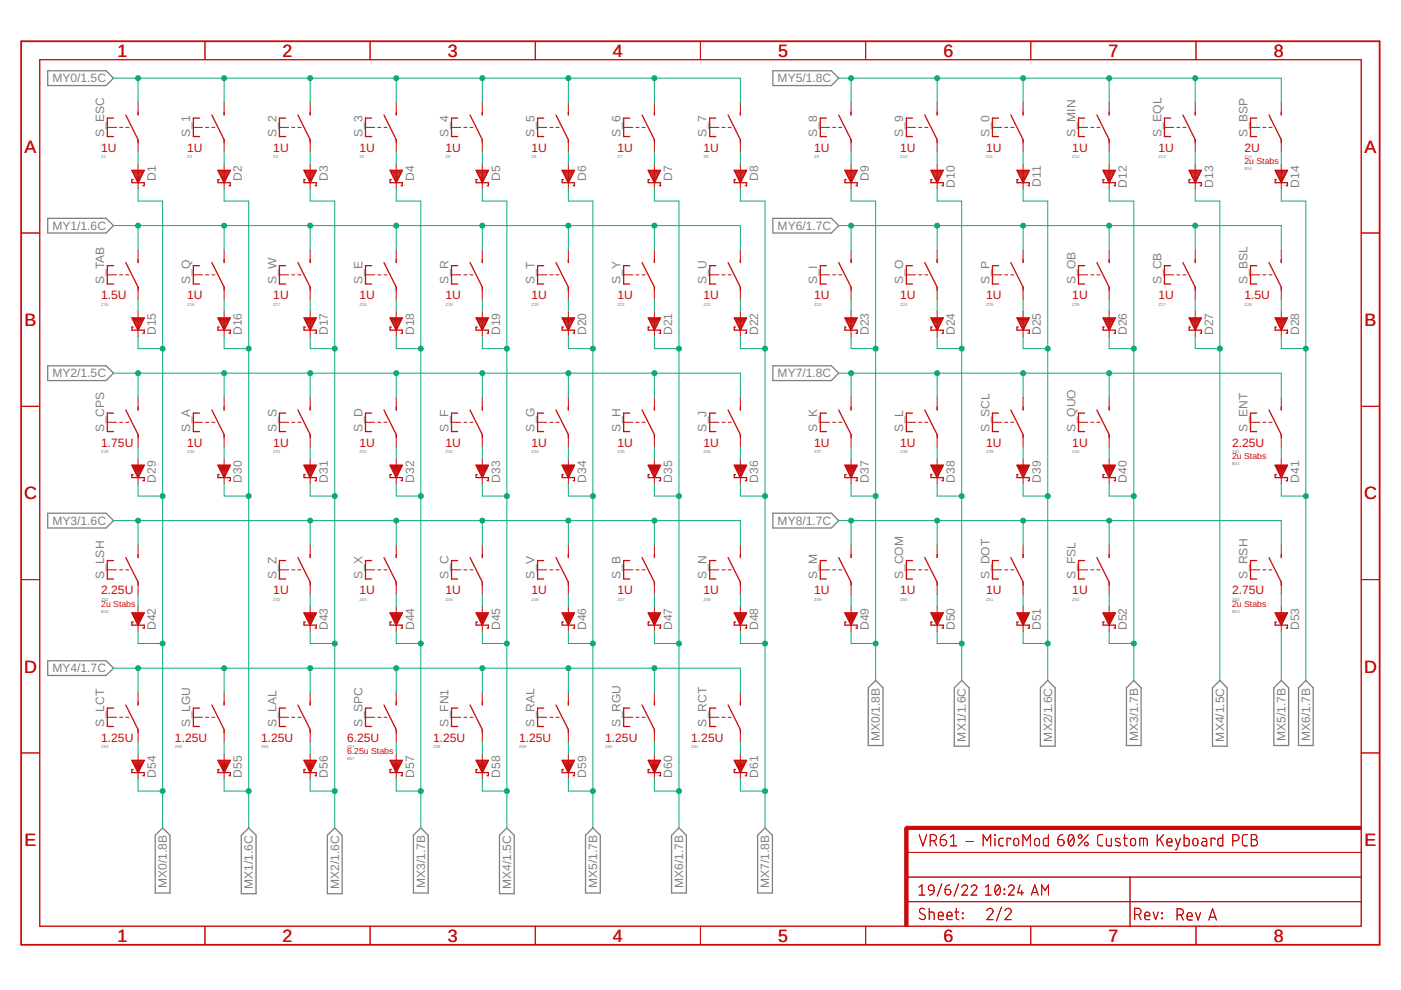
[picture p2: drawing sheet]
<svg xmlns="http://www.w3.org/2000/svg" width="297mm" height="210mm" viewBox="0 0 297 210" stroke-linecap="round" stroke-linejoin="round" font-family="sans-serif">
<defs><g id="words">
<g font-size="3.8" fill="#c90d0c">
<text x="24.9" y="12">1</text>
<text x="59.9" y="12">2</text>
<text x="94.9" y="12">3</text>
<text x="130" y="12">4</text>
<text x="165" y="12">5</text>
<text x="200" y="12">6</text>
<text x="235" y="12">7</text>
<text x="270" y="12">8</text>
<text x="5.2" y="32.4">A</text>
<text x="289.3" y="32.4">A</text>
<text x="5.2" y="69.1">B</text>
<text x="289.3" y="69.1">B</text>
<text x="5.1" y="105.9">C</text>
<text x="289.2" y="105.9">C</text>
<text x="5.1" y="142.6">D</text>
<text x="289.2" y="142.6">D</text>
<text x="5.2" y="179.3">E</text>
<text x="289.3" y="179.3">E</text>
<text x="24.9" y="199.7">1</text>
<text x="59.9" y="199.7">2</text>
<text x="94.9" y="199.7">3</text>
<text x="130" y="199.7">4</text>
<text x="165" y="199.7">5</text>
<text x="200" y="199.7">6</text>
<text x="235" y="199.7">7</text>
<text x="270" y="199.7">8</text>
</g>
<g font-size="2.6" fill="#808080">
<text x="11.1" y="17.5">MY0/1.5C</text>
<text x="164.9" y="17.5">MY5/1.8C</text>
<text x="22.1" y="29" transform="rotate(-90 22.1 29)">S_ESC</text>
<text x="40.4" y="29" transform="rotate(-90 40.4 29)">S_1</text>
<text x="58.6" y="29" transform="rotate(-90 58.6 29)">S_2</text>
<text x="76.8" y="29" transform="rotate(-90 76.8 29)">S_3</text>
<text x="95.1" y="29" transform="rotate(-90 95.1 29)">S_4</text>
<text x="113.3" y="29" transform="rotate(-90 113.3 29)">S_5</text>
<text x="131.6" y="29" transform="rotate(-90 131.6 29)">S_6</text>
<text x="149.8" y="29" transform="rotate(-90 149.8 29)">S_7</text>
<text x="173.3" y="29" transform="rotate(-90 173.3 29)">S_8</text>
<text x="191.5" y="29" transform="rotate(-90 191.5 29)">S_9</text>
<text x="209.8" y="29" transform="rotate(-90 209.8 29)">S_0</text>
<text x="228" y="29" transform="rotate(-90 228 29)">S_MIN</text>
<text x="246.2" y="29" transform="rotate(-90 246.2 29)">S_EQL</text>
<text x="264.5" y="29" transform="rotate(-90 264.5 29)">S_BSP</text>
<text x="33" y="38.4" transform="rotate(-90 33 38.4)">D1</text>
<text x="51.3" y="38.4" transform="rotate(-90 51.3 38.4)">D2</text>
<text x="69.5" y="38.4" transform="rotate(-90 69.5 38.4)">D3</text>
<text x="87.8" y="38.4" transform="rotate(-90 87.8 38.4)">D4</text>
<text x="106" y="38.4" transform="rotate(-90 106 38.4)">D5</text>
<text x="124.3" y="38.4" transform="rotate(-90 124.3 38.4)">D6</text>
<text x="142.5" y="38.4" transform="rotate(-90 142.5 38.4)">D7</text>
<text x="160.8" y="38.4" transform="rotate(-90 160.8 38.4)">D8</text>
<text x="184.2" y="38.4" transform="rotate(-90 184.2 38.4)">D9</text>
<text x="202.5" y="39.8" transform="rotate(-90 202.5 39.8)">D10</text>
<text x="220.7" y="39.6" transform="rotate(-90 220.7 39.6)">D11</text>
<text x="238.9" y="39.8" transform="rotate(-90 238.9 39.8)">D12</text>
<text x="257.2" y="39.8" transform="rotate(-90 257.2 39.8)">D13</text>
<text x="275.4" y="39.8" transform="rotate(-90 275.4 39.8)">D14</text>
<text x="11.1" y="48.8">MY1/1.6C</text>
<text x="164.9" y="48.8">MY6/1.7C</text>
<text x="22.1" y="60.2" transform="rotate(-90 22.1 60.2)">S_TAB</text>
<text x="40.4" y="60.2" transform="rotate(-90 40.4 60.2)">S_Q</text>
<text x="58.6" y="60.2" transform="rotate(-90 58.6 60.2)">S_W</text>
<text x="76.8" y="60.2" transform="rotate(-90 76.8 60.2)">S_E</text>
<text x="95.1" y="60.2" transform="rotate(-90 95.1 60.2)">S_R</text>
<text x="113.3" y="60.2" transform="rotate(-90 113.3 60.2)">S_T</text>
<text x="131.6" y="60.2" transform="rotate(-90 131.6 60.2)">S_Y</text>
<text x="149.8" y="60.2" transform="rotate(-90 149.8 60.2)">S_U</text>
<text x="173.3" y="60.2" transform="rotate(-90 173.3 60.2)">S_I</text>
<text x="191.5" y="60.2" transform="rotate(-90 191.5 60.2)">S_O</text>
<text x="209.8" y="60.2" transform="rotate(-90 209.8 60.2)">S_P</text>
<text x="228" y="60.2" transform="rotate(-90 228 60.2)">S_OB</text>
<text x="246.2" y="60.2" transform="rotate(-90 246.2 60.2)">S_CB</text>
<text x="264.5" y="60.2" transform="rotate(-90 264.5 60.2)">S_BSL</text>
<text x="33" y="71" transform="rotate(-90 33 71)">D15</text>
<text x="51.3" y="71" transform="rotate(-90 51.3 71)">D16</text>
<text x="69.5" y="71" transform="rotate(-90 69.5 71)">D17</text>
<text x="87.8" y="71" transform="rotate(-90 87.8 71)">D18</text>
<text x="106" y="71" transform="rotate(-90 106 71)">D19</text>
<text x="124.3" y="71" transform="rotate(-90 124.3 71)">D20</text>
<text x="142.5" y="71" transform="rotate(-90 142.5 71)">D21</text>
<text x="160.8" y="71" transform="rotate(-90 160.8 71)">D22</text>
<text x="184.2" y="71" transform="rotate(-90 184.2 71)">D23</text>
<text x="202.5" y="71" transform="rotate(-90 202.5 71)">D24</text>
<text x="220.7" y="71" transform="rotate(-90 220.7 71)">D25</text>
<text x="238.9" y="71" transform="rotate(-90 238.9 71)">D26</text>
<text x="257.2" y="71" transform="rotate(-90 257.2 71)">D27</text>
<text x="275.4" y="71" transform="rotate(-90 275.4 71)">D28</text>
<text x="11.1" y="80">MY2/1.5C</text>
<text x="164.9" y="80">MY7/1.8C</text>
<text x="22.1" y="91.5" transform="rotate(-90 22.1 91.5)">S_CPS</text>
<text x="40.4" y="91.5" transform="rotate(-90 40.4 91.5)">S_A</text>
<text x="58.6" y="91.5" transform="rotate(-90 58.6 91.5)">S_S</text>
<text x="76.8" y="91.5" transform="rotate(-90 76.8 91.5)">S_D</text>
<text x="95.1" y="91.5" transform="rotate(-90 95.1 91.5)">S_F</text>
<text x="113.3" y="91.5" transform="rotate(-90 113.3 91.5)">S_G</text>
<text x="131.6" y="91.5" transform="rotate(-90 131.6 91.5)">S_H</text>
<text x="149.8" y="91.5" transform="rotate(-90 149.8 91.5)">S_J</text>
<text x="173.3" y="91.5" transform="rotate(-90 173.3 91.5)">S_K</text>
<text x="191.5" y="91.5" transform="rotate(-90 191.5 91.5)">S_L</text>
<text x="209.8" y="91.5" transform="rotate(-90 209.8 91.5)">S_SCL</text>
<text x="228" y="91.5" transform="rotate(-90 228 91.5)">S_QUO</text>
<text x="264.5" y="91.5" transform="rotate(-90 264.5 91.5)">S_ENT</text>
<text x="33" y="102.3" transform="rotate(-90 33 102.3)">D29</text>
<text x="51.3" y="102.3" transform="rotate(-90 51.3 102.3)">D30</text>
<text x="69.5" y="102.3" transform="rotate(-90 69.5 102.3)">D31</text>
<text x="87.8" y="102.3" transform="rotate(-90 87.8 102.3)">D32</text>
<text x="106" y="102.3" transform="rotate(-90 106 102.3)">D33</text>
<text x="124.3" y="102.3" transform="rotate(-90 124.3 102.3)">D34</text>
<text x="142.5" y="102.3" transform="rotate(-90 142.5 102.3)">D35</text>
<text x="160.8" y="102.3" transform="rotate(-90 160.8 102.3)">D36</text>
<text x="184.2" y="102.3" transform="rotate(-90 184.2 102.3)">D37</text>
<text x="202.5" y="102.3" transform="rotate(-90 202.5 102.3)">D38</text>
<text x="220.7" y="102.3" transform="rotate(-90 220.7 102.3)">D39</text>
<text x="238.9" y="102.3" transform="rotate(-90 238.9 102.3)">D40</text>
<text x="275.4" y="102.3" transform="rotate(-90 275.4 102.3)">D41</text>
<text x="11.1" y="111.3">MY3/1.6C</text>
<text x="164.9" y="111.3">MY8/1.7C</text>
<text x="22.1" y="122.8" transform="rotate(-90 22.1 122.8)">S_LSH</text>
<text x="58.6" y="122.8" transform="rotate(-90 58.6 122.8)">S_Z</text>
<text x="76.8" y="122.8" transform="rotate(-90 76.8 122.8)">S_X</text>
<text x="95.1" y="122.8" transform="rotate(-90 95.1 122.8)">S_C</text>
<text x="113.3" y="122.8" transform="rotate(-90 113.3 122.8)">S_V</text>
<text x="131.6" y="122.8" transform="rotate(-90 131.6 122.8)">S_B</text>
<text x="149.8" y="122.8" transform="rotate(-90 149.8 122.8)">S_N</text>
<text x="173.3" y="122.8" transform="rotate(-90 173.3 122.8)">S_M</text>
<text x="191.5" y="122.8" transform="rotate(-90 191.5 122.8)">S_COM</text>
<text x="209.8" y="122.8" transform="rotate(-90 209.8 122.8)">S_DOT</text>
<text x="228" y="122.8" transform="rotate(-90 228 122.8)">S_FSL</text>
<text x="264.5" y="122.8" transform="rotate(-90 264.5 122.8)">S_RSH</text>
<text x="33" y="133.6" transform="rotate(-90 33 133.6)">D42</text>
<text x="69.5" y="133.6" transform="rotate(-90 69.5 133.6)">D43</text>
<text x="87.8" y="133.6" transform="rotate(-90 87.8 133.6)">D44</text>
<text x="106" y="133.6" transform="rotate(-90 106 133.6)">D45</text>
<text x="124.3" y="133.6" transform="rotate(-90 124.3 133.6)">D46</text>
<text x="142.5" y="133.6" transform="rotate(-90 142.5 133.6)">D47</text>
<text x="160.8" y="133.6" transform="rotate(-90 160.8 133.6)">D48</text>
<text x="184.2" y="133.6" transform="rotate(-90 184.2 133.6)">D49</text>
<text x="202.5" y="133.6" transform="rotate(-90 202.5 133.6)">D50</text>
<text x="220.7" y="133.6" transform="rotate(-90 220.7 133.6)">D51</text>
<text x="238.9" y="133.6" transform="rotate(-90 238.9 133.6)">D52</text>
<text x="275.4" y="133.6" transform="rotate(-90 275.4 133.6)">D53</text>
<text x="11.1" y="142.6">MY4/1.7C</text>
<text x="22.1" y="154" transform="rotate(-90 22.1 154)">S_LCT</text>
<text x="40.4" y="154" transform="rotate(-90 40.4 154)">S_LGU</text>
<text x="58.6" y="154" transform="rotate(-90 58.6 154)">S_LAL</text>
<text x="76.8" y="154" transform="rotate(-90 76.8 154)">S_SPC</text>
<text x="95.1" y="154" transform="rotate(-90 95.1 154)">S_FN1</text>
<text x="113.3" y="154" transform="rotate(-90 113.3 154)">S_RAL</text>
<text x="131.6" y="154" transform="rotate(-90 131.6 154)">S_RGU</text>
<text x="149.8" y="154" transform="rotate(-90 149.8 154)">S_RCT</text>
<text x="186.6" y="157.1" transform="rotate(-90 186.6 157.1)">MX0/1.8B</text>
<text x="204.8" y="157.2" transform="rotate(-90 204.8 157.2)">MX1/1.6C</text>
<text x="223" y="157.2" transform="rotate(-90 223 157.2)">MX2/1.6C</text>
<text x="241.3" y="157.1" transform="rotate(-90 241.3 157.1)">MX3/1.7B</text>
<text x="259.5" y="157.2" transform="rotate(-90 259.5 157.2)">MX4/1.5C</text>
<text x="272.6" y="157.1" transform="rotate(-90 272.6 157.1)">MX5/1.7B</text>
<text x="277.8" y="157.1" transform="rotate(-90 277.8 157.1)">MX6/1.7B</text>
<text x="33" y="164.9" transform="rotate(-90 33 164.9)">D54</text>
<text x="51.3" y="164.9" transform="rotate(-90 51.3 164.9)">D55</text>
<text x="69.5" y="164.9" transform="rotate(-90 69.5 164.9)">D56</text>
<text x="87.8" y="164.9" transform="rotate(-90 87.8 164.9)">D57</text>
<text x="106" y="164.9" transform="rotate(-90 106 164.9)">D58</text>
<text x="124.3" y="164.9" transform="rotate(-90 124.3 164.9)">D59</text>
<text x="142.5" y="164.9" transform="rotate(-90 142.5 164.9)">D60</text>
<text x="160.8" y="164.9" transform="rotate(-90 160.8 164.9)">D61</text>
<text x="35.4" y="188.3" transform="rotate(-90 35.4 188.3)">MX0/1.8B</text>
<text x="53.6" y="188.5" transform="rotate(-90 53.6 188.5)">MX1/1.6C</text>
<text x="71.9" y="188.5" transform="rotate(-90 71.9 188.5)">MX2/1.6C</text>
<text x="90.1" y="188.3" transform="rotate(-90 90.1 188.3)">MX3/1.7B</text>
<text x="108.4" y="188.5" transform="rotate(-90 108.4 188.5)">MX4/1.5C</text>
<text x="126.6" y="188.3" transform="rotate(-90 126.6 188.3)">MX5/1.7B</text>
<text x="144.9" y="188.3" transform="rotate(-90 144.9 188.3)">MX6/1.7B</text>
<text x="163.1" y="188.3" transform="rotate(-90 163.1 188.3)">MX7/1.8B</text>
</g>
<g font-size="2.6" fill="#c90d0c">
<text x="21.5" y="32.2">1U</text>
<text x="39.7" y="32.2">1U</text>
<text x="57.9" y="32.2">1U</text>
<text x="76.2" y="32.2">1U</text>
<text x="94.4" y="32.2">1U</text>
<text x="112.7" y="32.2">1U</text>
<text x="130.9" y="32.2">1U</text>
<text x="149.2" y="32.2">1U</text>
<text x="172.6" y="32.2">1U</text>
<text x="190.9" y="32.2">1U</text>
<text x="209.1" y="32.2">1U</text>
<text x="227.4" y="32.2">1U</text>
<text x="245.6" y="32.2">1U</text>
<text x="263.8" y="32.2">2U</text>
<text x="21.5" y="63.5">1.5U</text>
<text x="39.7" y="63.5">1U</text>
<text x="57.9" y="63.5">1U</text>
<text x="76.2" y="63.5">1U</text>
<text x="94.4" y="63.5">1U</text>
<text x="112.7" y="63.5">1U</text>
<text x="130.9" y="63.5">1U</text>
<text x="149.2" y="63.5">1U</text>
<text x="172.6" y="63.5">1U</text>
<text x="190.9" y="63.5">1U</text>
<text x="209.1" y="63.5">1U</text>
<text x="227.4" y="63.5">1U</text>
<text x="245.6" y="63.5">1U</text>
<text x="263.8" y="63.5">1.5U</text>
<text x="21.5" y="94.8">1.75U</text>
<text x="39.7" y="94.8">1U</text>
<text x="57.9" y="94.8">1U</text>
<text x="76.2" y="94.8">1U</text>
<text x="94.4" y="94.8">1U</text>
<text x="112.7" y="94.8">1U</text>
<text x="130.9" y="94.8">1U</text>
<text x="149.2" y="94.8">1U</text>
<text x="172.6" y="94.8">1U</text>
<text x="190.9" y="94.8">1U</text>
<text x="209.1" y="94.8">1U</text>
<text x="227.4" y="94.8">1U</text>
<text x="261.2" y="94.8">2.25U</text>
<text x="21.5" y="126">2.25U</text>
<text x="57.9" y="126">1U</text>
<text x="76.2" y="126">1U</text>
<text x="94.4" y="126">1U</text>
<text x="112.7" y="126">1U</text>
<text x="130.9" y="126">1U</text>
<text x="149.2" y="126">1U</text>
<text x="172.6" y="126">1U</text>
<text x="190.9" y="126">1U</text>
<text x="209.1" y="126">1U</text>
<text x="227.4" y="126">1U</text>
<text x="261.2" y="126">2.75U</text>
<text x="21.5" y="157.3">1.25U</text>
<text x="37.1" y="157.3">1.25U</text>
<text x="55.3" y="157.3">1.25U</text>
<text x="73.6" y="157.3">6.25U</text>
<text x="91.8" y="157.3">1.25U</text>
<text x="110.1" y="157.3">1.25U</text>
<text x="128.3" y="157.3">1.25U</text>
<text x="146.6" y="157.3">1.25U</text>
</g>
<g font-size="1.8" fill="#c90d0c">
<text x="263.8" y="34.8">2u Stabs</text>
<text x="261.2" y="97.4">2u Stabs</text>
<text x="21.5" y="128.6">2u Stabs</text>
<text x="261.2" y="128.6">2u Stabs</text>
<text x="73.6" y="159.9">6.25u Stabs</text>
</g>
<g font-size=".9" fill="#808080">
<text x="21.5" y="33.5">Z1</text>
<text x="39.7" y="33.5">Z2</text>
<text x="57.9" y="33.5">Z3</text>
<text x="76.2" y="33.5">Z4</text>
<text x="94.4" y="33.5">Z5</text>
<text x="112.7" y="33.5">Z6</text>
<text x="130.9" y="33.5">Z7</text>
<text x="149.2" y="33.5">Z8</text>
<text x="172.6" y="33.5">Z9</text>
<text x="190.9" y="33.5">Z10</text>
<text x="209.1" y="33.5">Z11</text>
<text x="227.4" y="33.5">Z12</text>
<text x="245.6" y="33.5">Z13</text>
<text x="263.8" y="33.5">Z14</text>
<text x="263.8" y="36.1">B14</text>
<text x="21.5" y="64.8">Z15</text>
<text x="39.7" y="64.8">Z16</text>
<text x="57.9" y="64.8">Z17</text>
<text x="76.2" y="64.8">Z18</text>
<text x="94.4" y="64.8">Z19</text>
<text x="112.7" y="64.8">Z20</text>
<text x="130.9" y="64.8">Z21</text>
<text x="149.2" y="64.8">Z22</text>
<text x="172.6" y="64.8">Z23</text>
<text x="190.9" y="64.8">Z24</text>
<text x="209.1" y="64.8">Z25</text>
<text x="227.4" y="64.8">Z26</text>
<text x="245.6" y="64.8">Z27</text>
<text x="263.8" y="64.8">Z28</text>
<text x="21.5" y="96.1">Z29</text>
<text x="39.7" y="96.1">Z30</text>
<text x="57.9" y="96.1">Z31</text>
<text x="76.2" y="96.1">Z32</text>
<text x="94.4" y="96.1">Z33</text>
<text x="112.7" y="96.1">Z34</text>
<text x="130.9" y="96.1">Z35</text>
<text x="149.2" y="96.1">Z36</text>
<text x="172.6" y="96.1">Z37</text>
<text x="190.9" y="96.1">Z38</text>
<text x="209.1" y="96.1">Z39</text>
<text x="227.4" y="96.1">Z40</text>
<text x="261.2" y="96.1">Z41</text>
<text x="261.2" y="98.7">B41</text>
<text x="21.5" y="127.3">Z42</text>
<text x="21.5" y="129.9">B42</text>
<text x="57.9" y="127.3">Z43</text>
<text x="76.2" y="127.3">Z44</text>
<text x="94.4" y="127.3">Z45</text>
<text x="112.7" y="127.3">Z46</text>
<text x="130.9" y="127.3">Z47</text>
<text x="149.2" y="127.3">Z48</text>
<text x="172.6" y="127.3">Z49</text>
<text x="190.9" y="127.3">Z50</text>
<text x="209.1" y="127.3">Z51</text>
<text x="227.4" y="127.3">Z52</text>
<text x="261.2" y="127.3">Z53</text>
<text x="261.2" y="129.9">B53</text>
<text x="21.5" y="158.6">Z54</text>
<text x="37.1" y="158.6">Z55</text>
<text x="55.3" y="158.6">Z56</text>
<text x="73.6" y="158.6">Z57</text>
<text x="73.6" y="161.2">B57</text>
<text x="91.8" y="158.6">Z58</text>
<text x="110.1" y="158.6">Z59</text>
<text x="128.3" y="158.6">Z60</text>
<text x="146.6" y="158.6">Z61</text>
</g>
</g></defs>
<g fill="none" stroke="#808080" stroke-width=".28">
<path d="M10.1 15h12.4l1.6 1.6-1.6 1.5h-12.4zM163.9 15h12.4l1.5 1.6-1.5 1.5h-12.4zM10.1 46.3h12.4l1.6 1.5-1.6 1.6h-12.4zM163.9 46.3h12.4l1.5 1.5-1.5 1.6h-12.4zM10.1 77.6h12.4l1.6 1.5-1.6 1.6h-12.4zM163.9 77.6h12.4l1.5 1.5-1.5 1.6h-12.4zM10.1 108.8h12.4l1.6 1.6-1.6 1.6h-12.4zM163.9 108.8h12.4l1.5 1.6-1.5 1.6h-12.4zM10.1 140.1h12.4l1.6 1.6-1.6 1.5h-12.4zM184.1 145.8l1.6-1.5 1.5 1.5v12.3h-3.1zM202.3 145.8l1.6-1.5 1.6 1.5v12.4h-3.2zM220.6 145.8l1.5-1.5 1.6 1.5v12.4h-3.1z"/>
<path d="M238.8 145.8l1.6-1.5 1.5 1.5v12.3h-3.1zM257.1 145.8l1.5-1.5 1.6 1.5v12.4h-3.1zM270.1 145.8l1.6-1.5 1.5 1.5v12.3h-3.1zM276.9 144.3l1.5 1.5v12.3h-3.1v-12.3zM32.9 177.1l1.6-1.6 1.5 1.6v12.2h-3.1zM52.7 175.5l1.6 1.6v12.4h-3.1v-12.4zM69.4 177.1l1.6-1.6 1.5 1.6v12.4h-3.1zM87.7 177.1l1.5-1.6 1.6 1.6v12.2h-3.1zM105.9 177.1l1.6-1.6 1.5 1.6v12.4h-3.1zM125.7 175.5l1.6 1.6v12.2h-3.2v-12.2zM142.4 177.1l1.6-1.6 1.5 1.6v12.2h-3.1zM162.2 175.5l1.6 1.6v12.2h-3.2v-12.2z"/>
</g>
<g fill="#c90d0c" stroke="#c90d0c" stroke-width=".21">
<path d="M191.9 175.6h.6v20.8h-.6z"/>
<path d="M192.2 175.2h96.4v.7h-96.4z"/>
</g>
<g fill="none" stroke="#c90d0c" stroke-width=".21">
<path d="M8.4 12.7h280.2v183.7h-280.2zM43.5 8.8v3.9M78.5 8.8v3.9M113.5 8.8v3.9M148.5 8.8v3.9M183.5 8.8v3.9M218.5 8.8v3.9M253.6 8.8v3.9M22.8 27h1.9M25.4 27h.6M26.7 27h.6M29.3 21.8v2.6"/>
<path d="M29.3 29.6v2.6M29.3 34.8v5.2M41 27h1.9M43.6 27h.7M44.9 27h.7M47.5 21.8v2.6M47.5 29.6v2.6M47.5 34.8v5.2M59.2 27h2M61.8 27h.7M63.2 27h.6M65.8 21.8v2.6"/>
<path d="M65.8 29.6v2.6M65.8 34.8v5.2M77.5 27h1.9M80.1 27h.7M81.4 27h.6M84 21.8v2.6M84 29.6v2.6M84 34.8v5.2M95.7 27h2M98.3 27h.7M99.7 27h.6M102.3 21.8v2.6"/>
<path d="M102.3 29.6v2.6M102.3 34.8v5.2M114 27h1.9M116.6 27h.6M117.9 27h.6M120.5 21.8v2.6M120.5 29.6v2.6M120.5 34.8v5.2M132.2 27h2M134.8 27h.7M136.1 27h.7M138.7 21.8v2.6"/>
<path d="M138.7 29.6v2.6M138.7 34.8v5.2M150.5 27h1.9M153.1 27h.6M154.4 27h.6M157 21.8v2.6M157 29.6v2.6M157 34.8v5.2M173.9 27h2M176.5 27h.7M177.8 27h.7M180.4 21.8v2.6"/>
<path d="M180.4 29.6v2.6M180.4 34.8v5.2M192.2 27h1.9M194.8 27h.6M196.1 27h.6M198.7 21.8v2.6M198.7 29.6v2.6M198.7 34.8v5.2M210.4 27h2M213 27h.7M214.3 27h.7M216.9 21.8v2.6"/>
<path d="M216.9 29.6v2.6M216.9 34.8v5.2M228.7 27h1.9M231.3 27h.6M232.6 27h.6M235.2 21.8v2.6M235.2 29.6v2.6M235.2 34.8v5.2M246.9 27h2M249.5 27h.6M250.8 27h.7M253.4 21.8v2.6"/>
<path d="M253.4 29.6v2.6M253.4 34.8v5.2M265.1 27h2M267.7 27h.7M269 27h.7M271.7 21.8v2.6M271.7 29.6v2.6M271.7 34.8v5.2M4.5 49.4h3.9M22.8 58.3h1.9M25.4 58.3h.6M26.7 58.3h.6"/>
<path d="M29.3 53.1v2.6M41 58.3h1.9M43.6 58.3h.7M44.9 58.3h.7M47.5 53.1v2.6M59.2 58.3h2M61.8 58.3h.7M63.2 58.3h.6M65.8 53.1v2.6M77.5 58.3h1.9M80.1 58.3h.7M81.4 58.3h.6"/>
<path d="M84 53.1v2.6M95.7 58.3h2M98.3 58.3h.7M99.7 58.3h.6M102.3 53.1v2.6M114 58.3h1.9M116.6 58.3h.6M117.9 58.3h.6M120.5 53.1v2.6M132.2 58.3h2M134.8 58.3h.7M136.1 58.3h.7"/>
<path d="M138.7 53.1v2.6M150.5 58.3h1.9M153.1 58.3h.6M154.4 58.3h.6M157 53.1v2.6M173.9 58.3h2M176.5 58.3h.7M177.8 58.3h.7M180.4 53.1v2.6M192.2 58.3h1.9M194.8 58.3h.6M196.1 58.3h.6"/>
<path d="M198.7 53.1v2.6M210.4 58.3h2M213 58.3h.7M214.3 58.3h.7M216.9 53.1v2.6M228.7 58.3h1.9M231.3 58.3h.6M232.6 58.3h.6M235.2 53.1v2.6M246.9 58.3h2M249.5 58.3h.6M250.8 58.3h.7"/>
<path d="M253.4 53.1v2.6M265.1 58.3h2M267.7 58.3h.7M269 58.3h.7M271.7 53.1v2.6M288.6 49.4h3.9M29.3 60.9v2.6M29.3 66.1v5.2M47.5 60.9v2.6M47.5 66.1v5.2M65.8 60.9v2.6M65.8 66.1v5.2"/>
<path d="M84 60.9v2.6M84 66.1v5.2M102.3 60.9v2.6M102.3 66.1v5.2M120.5 60.9v2.6M120.5 66.1v5.2M138.7 60.9v2.6M138.7 66.1v5.2M157 60.9v2.6M157 66.1v5.2M180.4 60.9v2.6M180.4 66.1v5.2"/>
<path d="M198.7 60.9v2.6M198.7 66.1v5.2M216.9 60.9v2.6M216.9 66.1v5.2M235.2 60.9v2.6M235.2 66.1v5.2M253.4 60.9v2.6M253.4 66.1v5.2M271.7 60.9v2.6M271.7 66.1v5.2M4.5 86.1h3.9M22.8 89.5h1.9"/>
<path d="M25.4 89.5h.6M26.7 89.5h.6M29.3 84.3v2.6M29.3 92.1v2.7M29.3 97.4v5.2M41 89.5h1.9M43.6 89.5h.7M44.9 89.5h.7M47.5 84.3v2.6M47.5 92.1v2.7M47.5 97.4v5.2M59.2 89.5h2"/>
<path d="M61.8 89.5h.7M63.2 89.5h.6M65.8 84.3v2.6M65.8 92.1v2.7M65.8 97.4v5.2M77.5 89.5h1.9M80.1 89.5h.7M81.4 89.5h.6M84 84.3v2.6M84 92.1v2.7M84 97.4v5.2M95.7 89.5h2"/>
<path d="M98.3 89.5h.7M99.7 89.5h.6M102.3 84.3v2.6M102.3 92.1v2.7M102.3 97.4v5.2M114 89.5h1.9M116.6 89.5h.6M117.9 89.5h.6M120.5 84.3v2.6M120.5 92.1v2.7M120.5 97.4v5.2M132.2 89.5h2"/>
<path d="M134.8 89.5h.7M136.1 89.5h.7M138.7 84.3v2.6M138.7 92.1v2.7M138.7 97.4v5.2M150.5 89.5h1.9M153.1 89.5h.6M154.4 89.5h.6M157 84.3v2.6M157 92.1v2.7M157 97.4v5.2M173.9 89.5h2"/>
<path d="M176.5 89.5h.7M177.8 89.5h.7M180.4 84.3v2.6M180.4 92.1v2.7M180.4 97.4v5.2M192.2 89.5h1.9M194.8 89.5h.6M196.1 89.5h.6M198.7 84.3v2.6M198.7 92.1v2.7M198.7 97.4v5.2M210.4 89.5h2"/>
<path d="M213 89.5h.7M214.3 89.5h.7M216.9 84.3v2.6M216.9 92.1v2.7M216.9 97.4v5.2M228.7 89.5h1.9M231.3 89.5h.6M232.6 89.5h.6M235.2 84.3v2.6M235.2 92.1v2.7M235.2 97.4v5.2M265.1 89.5h2"/>
<path d="M267.7 89.5h.7M269 89.5h.7M271.7 84.3v2.6M271.7 92.1v2.7M271.7 97.4v5.2M288.6 86.1h3.9M29.3 115.6v2.6M65.8 115.6v2.6M84 115.6v2.6M102.3 115.6v2.6M120.5 115.6v2.6M138.7 115.6v2.6"/>
<path d="M157 115.6v2.6M180.4 115.6v2.6M198.7 115.6v2.6M216.9 115.6v2.6M235.2 115.6v2.6M271.7 115.6v2.6M4.5 122.9h3.9M22.8 120.8h1.9M25.4 120.8h.6M26.7 120.8h.6M29.3 123.4v2.6M29.3 128.6v5.2"/>
<path d="M59.2 120.8h2M61.8 120.8h.7M63.2 120.8h.6M65.8 123.4v2.6M65.8 128.6v5.2M77.5 120.8h1.9M80.1 120.8h.7M81.4 120.8h.6M84 123.4v2.6M84 128.6v5.2M95.7 120.8h2M98.3 120.8h.7"/>
<path d="M99.7 120.8h.6M102.3 123.4v2.6M102.3 128.6v5.2M114 120.8h1.9M116.6 120.8h.6M117.9 120.8h.6M120.5 123.4v2.6M120.5 128.6v5.2M132.2 120.8h2M134.8 120.8h.7M136.1 120.8h.7M138.7 123.4v2.6"/>
<path d="M138.7 128.6v5.2M150.5 120.8h1.9M153.1 120.8h.6M154.4 120.8h.6M157 123.4v2.6M157 128.6v5.2M173.9 120.8h2M176.5 120.8h.7M177.8 120.8h.7M180.4 123.4v2.6M180.4 128.6v5.2M192.2 120.8h1.9"/>
<path d="M194.8 120.8h.6M196.1 120.8h.6M198.7 123.4v2.6M198.7 128.6v5.2M210.4 120.8h2M213 120.8h.7M214.3 120.8h.7M216.9 123.4v2.6M216.9 128.6v5.2M228.7 120.8h1.9M231.3 120.8h.6M232.6 120.8h.6"/>
<path d="M235.2 123.4v2.6M235.2 128.6v5.2M265.1 120.8h2M267.7 120.8h.7M269 120.8h.7M271.7 123.4v2.6M271.7 128.6v5.2M288.6 122.9h3.9M4.5 159.6h3.9M22.8 152.1h1.9M25.4 152.1h.6M26.7 152.1h.6"/>
<path d="M29.3 146.9v2.6M29.3 154.7v2.6M29.3 159.9v5.2M41 152.1h1.9M43.6 152.1h.7M44.9 152.1h.7M47.5 146.9v2.6M47.5 154.7v2.6M47.5 159.9v5.2M59.2 152.1h2M61.8 152.1h.7M63.2 152.1h.6"/>
<path d="M65.8 146.9v2.6M65.8 154.7v2.6M65.8 159.9v5.2M77.5 152.1h1.9M80.1 152.1h.7M81.4 152.1h.6M84 146.9v2.6M84 154.7v2.6M84 159.9v5.2M95.7 152.1h2M98.3 152.1h.7M99.7 152.1h.6"/>
<path d="M102.3 146.9v2.6M102.3 154.7v2.6M102.3 159.9v5.2M114 152.1h1.9M116.6 152.1h.6M117.9 152.1h.6M120.5 146.9v2.6M120.5 154.7v2.6M120.5 159.9v5.2M132.2 152.1h2M134.8 152.1h.7M136.1 152.1h.7"/>
<path d="M138.7 146.9v2.6M138.7 154.7v2.6M138.7 159.9v5.2M150.5 152.1h1.9M153.1 152.1h.6M154.4 152.1h.6M157 146.9v2.6M157 154.7v2.6M157 159.9v5.2M288.6 159.6h3.9M194.9 177l.8 2.3 .8-2.3M197.2 178.3h.7a.66 .66 0 0 0 .7-.7 .66 .66 0 0 0-.7-.6h-.7v2.3"/>
<path d="M198 178.3l.6 1M199.4 178h.8a.67 .67 0 0 1 .5 .8 .67 .67 0 0 1-.7 .5 .67 .67 0 0 1-.6-.6zM200.4 177l-.7 .2-.3 .8M201.5 177.5l.7-.5v2.3M201.5 179.3h1.3M204.8 178.4h1.6M208.4 179.3v-2.3l.9 1.3 .7-1.3v2.3M210.9 177l.1 .1zM210.9 177.7v1.6M212.7 177.7l-.7 .1-.2 .3 .1 1.1 .8 .1M214.3 178v-.3h-.8v1.6M215.1 177.9l.3-.1 .5 .1 .1 .9a.53 .53 0 0 1-.5 .5 .53 .53 0 0 1-.6-.5z"/>
<path d="M216.9 179.3v-2.3l.8 1.3 .8-1.3v2.3M219.5 177.9l.3-.1 .5 .1 .1 .9a.53 .53 0 0 1-.5 .5 .53 .53 0 0 1-.5-.5zM222.3 177v2.3h-.9l-.2-.2v-1.1l.4-.3h.7M224.3 178h.8a.67 .67 0 0 1 .5 .8 .67 .67 0 0 1-.7 .5 .67 .67 0 0 1-.6-.6zM225.4 177a1.05 1.05 0 0 0-1.1 1M226.8 177a.67 .67 0 0 1 .7 .1 .67 .67 0 0 1 .2 .7 1.03 1.03 0 0 1-.8 1.5 1.7 1.7 0 0 1-.1-2.3zM227.6 177.5l-1 1.3M230.7 177l-2.1 2.3M233.8 177h-.8l-.3 .5 .1 1.6 .3 .2h.7M234.6 177.7v1.4l.4 .2h.6v-1.6M237.4 177.9a.6 .6 0 0 0-.9 .1l.2 .4 .8 .4 .1 .3-.4 .2-.7-.1M238.2 177.7h.8"/>
<path d="M238.4 177v1.9l.2 .3 .4 .1M239.8 177.9l.3-.1 .5 .1 .2 .9a.53 .53 0 0 1-.6 .5 .53 .53 0 0 1-.5-.5zM241.7 179.3v-1.6l1.4 .2 .1 1.4M242.4 177.7v1.6M245.4 177v2.3M245.9 177.9l.8 1.4M246.7 177l-1.3 1.4M247.4 178.5h1.1a.56 .56 0 0 0-.4-.7 .56 .56 0 0 0-.7 .5l.1 .9 1 .1M249.2 177.7l.5 1.6M250.3 177.7l-.8 2.4h-.3M251.1 177v2.3h.8l.2-.4v-.9l-.4-.3h-.6M253 177.9l.4-.1 .5 .1 .1 .9a.53 .53 0 0 1-.6 .5 .53 .53 0 0 1-.5-.5z"/>
<path d="M254.9 177.7l.7 .1 .2 .3v1.2h-.6a.47 .47 0 0 1-.4-.4 .47 .47 0 0 1 .4-.5h.6M257.6 178v-.3h-.8v1.6M259.2 177v2.3h-.8l-.2-.4v-.9l.4-.3h.6M261.4 178.3h.6a.66 .66 0 0 0 .7-.7 .66 .66 0 0 0-.7-.6h-.6v2.3M264.5 177h-.6a.51 .51 0 0 0-.5 .5v1.5l.4 .3h.7M265.3 177h.7a.53 .53 0 0 1 .5 .5 .53 .53 0 0 1-.5 .5 .67 .67 0 0 1 .6 .7 .67 .67 0 0 1-.6 .6h-.7zM265.3 178h.7M43.5 196.4v3.9M78.5 196.4v3.9M113.5 196.4v3.9M148.5 196.4v3.9M183.5 196.4v3.9"/>
<path d="M192.2 191.2h96.4M192.2 186h96.4M192.2 180.7h96.4M194.9 188.1l.6-.5v2.2M194.9 189.8h1.2M196.1 192.8a.59 .59 0 0 0-.9-.1 .59 .59 0 0 0 0 .9l.7 .4a.6 .6 0 0 1 .1 .9 .6 .6 0 0 1-.9-.1l-.2-.2M197 187.8l.5-.2 .5 .4v.8h-.7a.56 .56 0 0 1-.5-.4 .56 .56 0 0 1 .2-.6zM197 193.4h.8l.2 .2 .1 1.4M197 192.6v2.4M198 188.8l-.2 .7-.7 .3M198.9 194.2h1.1a.56 .56 0 0 0-.4-.8 .56 .56 0 0 0-.7 .5l.2 1 .9 .1M199.7 187.4l-1 2.6"/>
<path d="M200.4 188.6h.7a.6 .6 0 0 1 .5 .6 .6 .6 0 0 1-.6 .6 .6 .6 0 0 1-.6-.6zM200.8 194.2h1.1a.57 .57 0 0 0-.4-.8 .57 .57 0 0 0-.7 .5l.1 1 1 .1M201.4 187.6l-.7 .3-.3 .7M202.5 193.4h.8M202.8 192.6v2.1l.5 .3M203.2 187.4l-.9 2.6M203.9 188.1a.59 .59 0 0 1 .9-.5 .59 .59 0 0 1 .2 1l-1.1 1.2h1.2M204 193.6l.2 .1zM204 194.6l.2 .2zM205.9 188.1a.59 .59 0 0 1 .8-.5 .59 .59 0 0 1 .2 1l-1 1.2h1.2M208.9 189.8h1.2M208.9 188.1l.6-.5v2.2"/>
<path d="M209.2 193.1a.66 .66 0 0 1 1-.5 .66 .66 0 0 1 .1 1.1l-1.1 1.3h1.3M211.2 187.8l.1-.2a.92 .92 0 0 1 .8 1.4l-.1 .2a.52 .52 0 0 1-.5 .6 .52 .52 0 0 1-.5-.6l-.1-.8zM212 188.1l-1 1.2M212.3 192.3l-1 2.9M212.9 188.5l.1 .1zM212.9 189.5l.1 .1zM213.1 193.1a.66 .66 0 0 1 .9-.5 .66 .66 0 0 1 .2 1.1l-1.1 1.3h1.3M213.8 188.1a.59 .59 0 0 1 .8-.5 .59 .59 0 0 1 .2 1l-1 1.2h1.2M216.3 187.6l-.5 1.7h1.2M216.6 188.8v1M218.5 196.4v3.9M218.7 189.8l.7-2.2 .7 2.2"/>
<path d="M218.9 189.2h1M220.9 189.8v-2.2l.7 1.2 .7-1.2v2.2M239.6 186v10.5M240.6 193.9h.7a.67 .67 0 0 0 .6-.7 .67 .67 0 0 0-.6-.6h-.7v2.4M241.4 193.9l.5 1.1M242.7 194.2h1.1a.56 .56 0 0 0-.4-.8 .56 .56 0 0 0-.7 .5l.1 1 1 .1M244.5 193.4l.5 1.6 .6-1.6M246.3 194.6l.2 .2zM246.3 193.6l.2 .1zM249.6 194a1.18 1.18 0 0 0 1.2-.3l.1-.3-.1-.4a1.18 1.18 0 0 0-1.2-.3v2.4M250.4 194l.5 1.1M251.7 194.3h1.1a.57 .57 0 0 0-.4-.8 .57 .57 0 0 0-.7 .5l.1 1 1 .1"/>
<path d="M253.5 193.5l.5 1.6 .6-1.6M253.6 196.4v3.9M256.3 195.1l.8-2.4 .8 2.4M256.5 194.5h1.2"/>
<circle cx="229" cy="177.3" r=".4"/>
<circle cx="230.3" cy="178.9" r=".39"/>
</g>
<path d="M193.5 175.5h-1.3v1.3" fill="none" stroke="#c90d0c" stroke-width=".63"/>
<path d="M4.5 8.8h288v191.5h-288z" fill="none" stroke="#c90d0c" stroke-width=".32"/>
<g fill="none" stroke="#c90d0c" stroke-width=".28">
<path d="M24.1 25h-1.3v4h1.3M26.7 24.4l2.6 5.2v.6M28 36.1h2.6l-1.3 2.6zM28 36.2h2.5M28.1 36.4h2.3M28.2 38.1h-.2v.6h2.6v.7h-.3M28.2 36.6h2.1M28.3 36.9h1.9M28.5 37.1h1.6M28.6 37.3h1.4M28.7 37.6h1.2M28.8 37.8h.9"/>
<path d="M28.9 38h.7M29 38.2h.5M29.1 38.5h.3M29.3 23.7v.7M29.3 38.7h.1M42.3 25h-1.3v4h1.3M44.9 24.4l2.6 5.2v.6M46.2 36.1h2.6l-1.3 2.6zM46.2 36.2h2.6M46.4 36.4h2.3M46.5 38.1h-.3v.6h2.6v.7h-.2M46.5 36.6h2.1"/>
<path d="M46.6 36.9h1.9M46.7 37.1h1.6M46.8 37.3h1.4M46.9 37.6h1.2M47.1 37.8h.9M47.2 38h.7M47.3 38.2h.5M47.4 38.5h.2M47.5 23.7v.7M47.5 38.7h.1M60.6 25h-1.4v4h1.4M63.2 24.4l2.6 5.2v.6"/>
<path d="M64.5 36.1h2.6l-1.3 2.6zM64.5 36.2h2.5M64.6 36.4h2.3M64.7 38.1h-.2v.6h2.6v.7h-.3M64.7 36.6h2.1M64.8 36.9h1.9M65 37.1h1.6M65.1 37.3h1.4M65.2 37.6h1.1M65.3 37.8h.9M65.4 38h.7M65.5 38.2h.5"/>
<path d="M65.6 38.5h.3M65.7 38.7h.1M65.8 23.7v.7M78.8 25h-1.3v4h1.3M81.4 24.4l2.6 5.2v.6M82.7 36.1h2.6l-1.3 2.6zM82.7 36.2h2.6M82.8 36.4h2.4M83 38.1h-.3v.6h2.6v.7h-.3M83 36.6h2M83.1 36.9h1.8M83.2 37.1h1.6"/>
<path d="M83.3 37.3h1.4M83.4 37.6h1.2M83.5 37.8h1M83.7 38h.6M83.8 38.2h.4M83.9 38.5h.2M84 38.7h.1M84 23.7v.7M97 25h-1.3v4h1.3M99.7 24.4l2.6 5.2v.6M100.9 36.1h2.6l-1.2 2.6zM101 36.2h2.5"/>
<path d="M101.1 36.4h2.3M101.2 38.1h-.3v.6h2.6v.7h-.2M101.2 36.6h2.1M101.3 36.9h1.9M101.4 37.1h1.7M101.6 37.3h1.4M101.7 37.6h1.1M101.8 37.8h.9M101.9 38h.7M102 38.2h.5M102.1 38.5h.3M102.2 38.7h.1"/>
<path d="M102.3 23.7v.7M115.3 25h-1.3v4h1.3M117.9 24.4l2.6 5.2v.6M119.2 36.1h2.6l-1.3 2.6zM119.2 36.2h2.6M119.3 36.4h2.3M119.4 38.1h-.2v.6h2.6v.7h-.3M119.5 36.6h2M119.6 36.9h1.8M119.7 37.1h1.6M119.8 37.3h1.4M119.9 37.6h1.2"/>
<path d="M120 37.8h1M120.1 38h.7M120.2 38.2h.5M120.4 38.5h.2M120.5 38.7h.1M120.5 23.7v.7M133.5 25h-1.3v4h1.3M136.1 24.4l2.6 5.2v.6M137.4 36.1h2.6l-1.3 2.6zM137.5 36.2h2.5M137.6 36.4h2.3M137.7 38.1h-.3v.6h2.6v.7h-.2"/>
<path d="M137.7 36.6h2.1M137.8 36.9h1.9M137.9 37.1h1.7M138 37.3h1.4M138.2 37.6h1.1M138.3 37.8h.9M138.4 38h.7M138.5 38.2h.5M138.6 38.5h.3M138.7 38.7h.1M138.7 23.7v.7M151.8 25h-1.3v4h1.3"/>
<path d="M154.4 24.4l2.6 5.2v.6M155.7 36.1h2.6l-1.3 2.6zM155.7 36.2h2.5M155.8 36.4h2.3M155.9 38.1h-.2v.6h2.6v.7h-.3M155.9 36.6h2.1M156.1 36.9h1.8M156.2 37.1h1.6M156.3 37.3h1.4M156.4 37.6h1.2M156.5 37.8h.9M156.6 38h.7"/>
<path d="M156.7 38.2h.5M156.9 38.5h.2M157 23.7v.7M157 38.7h.1M175.2 25h-1.3v4h1.3M177.8 24.4l2.6 5.2v.6M179.1 36.1h2.6l-1.3 2.6zM179.2 36.2h2.5M179.3 36.4h2.3M179.4 38.1h-.3v.6h2.6v.7h-.2M179.4 36.6h2.1M179.5 36.9h1.9"/>
<path d="M179.6 37.1h1.7M179.7 37.3h1.4M179.9 37.6h1.1M180 37.8h.9M180.1 38h.7M180.2 38.2h.5M180.3 38.5h.3M180.4 38.7h.1M180.4 23.7v.7M193.5 25h-1.3v4h1.3M196.1 24.4l2.6 5.2v.6M197.4 36.1h2.6l-1.3 2.6z"/>
<path d="M197.4 36.2h2.5M197.5 36.4h2.3M197.6 38.1h-.2v.6h2.6v.7h-.3M197.6 36.6h2.1M197.8 36.9h1.8M197.9 37.1h1.6M198 37.3h1.4M198.1 37.6h1.2M198.2 37.8h1M198.3 38h.7M198.4 38.2h.5M198.6 38.5h.2"/>
<path d="M198.7 38.7h.1M198.7 23.7v.7M211.7 25h-1.3v4h1.3M214.3 24.4l2.6 5.2v.6M215.6 36.1h2.6l-1.3 2.6zM215.7 36.2h2.5M215.8 36.4h2.3M215.9 38.1h-.3v.6h2.6v.7h-.2M215.9 36.6h2.1M216 36.9h1.8M216.1 37.1h1.6M216.2 37.3h1.4"/>
<path d="M216.3 37.6h1.2M216.5 37.8h.9M216.6 38h.7M216.7 38.2h.5M216.8 38.5h.2M216.9 23.7v.7M216.9 38.7h.1M230 25h-1.3v4h1.3M232.6 24.4l2.6 5.2v.6M233.9 36.1h2.6l-1.3 2.6zM233.9 36.2h2.5M234 36.4h2.3"/>
<path d="M234.1 38.1h-.2v.6h2.6v.7h-.3M234.1 36.6h2.1M234.3 36.9h1.8M234.4 37.1h1.6M234.5 37.3h1.4M234.6 37.6h1.2M234.7 37.8h.9M234.8 38h.7M234.9 38.2h.5M235.1 38.5h.2M235.2 23.7v.7M235.2 38.7h.1"/>
<path d="M248.2 25h-1.3v4h1.3M250.8 24.4l2.6 5.2v.6M252.1 36.1h2.6l-1.3 2.6zM252.1 36.2h2.6M252.3 36.4h2.3M252.4 38.1h-.3v.6h2.6v.7h-.2M252.4 36.6h2M252.5 36.9h1.8M252.6 37.1h1.6M252.7 37.3h1.4M252.8 37.6h1.2M252.9 37.8h1"/>
<path d="M253.1 38h.7M253.2 38.2h.5M253.3 38.5h.2M253.4 23.7v.7M253.4 38.7h.1M266.4 25h-1.3v4h1.3M269 24.4l2.7 5.2v.6M270.4 36.1h2.6l-1.3 2.6zM270.4 36.2h2.5M270.5 36.4h2.3M270.6 38.1h-.2v.6h2.6v.7h-.3M270.6 36.6h2.1"/>
<path d="M270.7 36.9h1.9M270.8 37.1h1.7M271 37.3h1.4M271.1 37.6h1.1M271.2 37.8h.9M271.3 38h.7M271.4 38.2h.5M271.5 38.5h.3M271.7 23.7v.7M271.7 38.7h.1M24.1 56.3h-1.3v3.9h1.3M26.7 55.7l2.6 5.2v.6"/>
<path d="M29.3 55v.7M42.3 56.3h-1.3v3.9h1.3M44.9 55.7l2.6 5.2v.6M47.5 55v.7M60.6 56.3h-1.4v3.9h1.4M63.2 55.7l2.6 5.2v.6M65.8 55v.7M78.8 56.3h-1.3v3.9h1.3M81.4 55.7l2.6 5.2v.6M84 55v.7M97 56.3h-1.3v3.9h1.3M99.7 55.7l2.6 5.2v.6"/>
<path d="M102.3 55v.7M115.3 56.3h-1.3v3.9h1.3M117.9 55.7l2.6 5.2v.6M120.5 55v.7M133.5 56.3h-1.3v3.9h1.3M136.1 55.7l2.6 5.2v.6M138.7 55v.7M151.8 56.3h-1.3v3.9h1.3M154.4 55.7l2.6 5.2v.6M157 55v.7M175.2 56.3h-1.3v3.9h1.3M177.8 55.7l2.6 5.2v.6"/>
<path d="M180.4 55v.7M193.5 56.3h-1.3v3.9h1.3M196.1 55.7l2.6 5.2v.6M198.7 55v.7M211.7 56.3h-1.3v3.9h1.3M214.3 55.7l2.6 5.2v.6M216.9 55v.7M230 56.3h-1.3v3.9h1.3M232.6 55.7l2.6 5.2v.6M235.2 55v.7M248.2 56.3h-1.3v3.9h1.3M250.8 55.7l2.6 5.2v.6"/>
<path d="M253.4 55v.7M266.4 56.3h-1.3v3.9h1.3M269 55.7l2.7 5.2v.6M271.7 55v.7M28 67.4h2.6l-1.3 2.6zM28 67.5h2.5M28.2 67.8h2.2M28.2 69.3h-.2v.7h2.6v.7h-.3M28.3 68h2M28.4 68.2h1.8M28.5 68.5h1.5M28.6 68.7h1.3"/>
<path d="M28.7 68.9h1.1M28.9 69.2h.8M29 69.4h.6M29.1 69.6h.4M29.2 69.8h.2M46.2 67.4h2.6l-1.3 2.6zM46.3 67.5h2.4M46.4 67.8h2.2M46.5 69.3h-.3v.7h2.6v.7h-.2M46.5 68h2M46.6 68.2h1.8M46.8 68.5h1.5"/>
<path d="M46.9 68.7h1.3M47 68.9h1.1M47.1 69.2h.8M47.2 69.4h.6M47.3 69.6h.4M47.4 69.8h.2M64.5 67.4h2.6l-1.3 2.6zM64.5 67.5h2.5M64.6 67.8h2.3M64.7 69.3h-.2v.7h2.6v.7h-.3M64.8 68h2M64.9 68.2h1.8"/>
<path d="M65 68.5h1.5M65.1 68.7h1.3M65.2 68.9h1.1M65.3 69.2h.9M65.4 69.4h.7M65.6 69.6h.4M65.7 69.8h.1M82.7 67.4h2.6l-1.3 2.6zM82.8 67.5h2.4M82.9 67.8h2.2M83 69.3h-.3v.7h2.6v.7h-.3M83 68h2"/>
<path d="M83.1 68.2h1.8M83.2 68.5h1.6M83.4 68.7h1.3M83.5 68.9h1M83.6 69.2h.8M83.7 69.4h.6M83.8 69.6h.4M83.9 69.8h.2M100.9 67.4h2.6l-1.2 2.6zM101 67.5h2.5M101.1 67.8h2.3M101.2 69.3h-.3v.7h2.6v.7h-.2"/>
<path d="M101.3 68h2M101.4 68.2h1.7M101.5 68.5h1.5M101.6 68.7h1.3M101.7 68.9h1.1M101.8 69.2h.9M101.9 69.4h.7M102 69.6h.4M102.2 69.8h.1M119.2 67.4h2.6l-1.3 2.6zM119.3 67.5h2.4M119.4 67.8h2.2"/>
<path d="M119.4 69.3h-.2v.7h2.6v.7h-.3M119.5 68h2M119.6 68.2h1.8M119.7 68.5h1.6M119.8 68.7h1.4M120 68.9h1M120.1 69.2h.8M120.2 69.4h.6M120.3 69.6h.4M120.4 69.8h.2M137.4 67.4h2.6l-1.3 2.6zM137.5 67.5h2.5"/>
<path d="M137.6 67.8h2.2M137.7 69.3h-.3v.7h2.6v.7h-.2M137.7 68h2M137.9 68.2h1.7M138 68.5h1.5M138.1 68.7h1.3M138.2 68.9h1.1M138.3 69.2h.9M138.4 69.4h.6M138.5 69.6h.4M138.7 69.8h.1M155.7 67.4h2.6l-1.3 2.6z"/>
<path d="M155.7 67.5h2.5M155.9 67.8h2.2M155.9 69.3h-.2v.7h2.6v.7h-.3M156 68h2M156.1 68.2h1.8M156.2 68.5h1.6M156.3 68.7h1.3M156.4 68.9h1.1M156.5 69.2h.9M156.7 69.4h.6M156.8 69.6h.4M156.9 69.8h.2"/>
<path d="M179.1 67.4h2.6l-1.3 2.6zM179.2 67.5h2.5M179.3 67.8h2.2M179.4 69.3h-.3v.7h2.6v.7h-.2M179.4 68h2M179.6 68.2h1.7M179.7 68.5h1.5M179.8 68.7h1.3M179.9 68.9h1.1M180 69.2h.9M180.1 69.4h.6M180.2 69.6h.4"/>
<path d="M180.4 69.8h.1M197.4 67.4h2.6l-1.3 2.6zM197.5 67.5h2.4M197.6 67.8h2.2M197.6 69.3h-.2v.7h2.6v.7h-.3M197.7 68h2M197.8 68.2h1.8M197.9 68.5h1.6M198 68.7h1.3M198.1 68.9h1.1M198.2 69.2h.9M198.4 69.4h.6"/>
<path d="M198.5 69.6h.4M198.6 69.8h.2M215.6 67.4h2.6l-1.3 2.6zM215.7 67.5h2.4M215.8 67.8h2.2M215.9 69.3h-.3v.7h2.6v.7h-.2M215.9 68h2M216 68.2h1.8M216.2 68.5h1.5M216.3 68.7h1.3M216.4 68.9h1.1M216.5 69.2h.9"/>
<path d="M216.6 69.4h.6M216.7 69.6h.4M216.9 69.8h.1M233.9 67.4h2.6l-1.3 2.6zM233.9 67.5h2.5M234.1 67.8h2.2M234.1 69.3h-.2v.7h2.6v.7h-.3M234.2 68h2M234.3 68.2h1.8M234.4 68.5h1.5M234.5 68.7h1.3M234.6 68.9h1.1"/>
<path d="M234.7 69.2h.9M234.9 69.4h.6M235 69.6h.4M235.1 69.8h.1M252.1 67.4h2.6l-1.3 2.6zM252.2 67.5h2.4M252.3 67.8h2.2M252.4 69.3h-.3v.7h2.6v.7h-.2M252.4 68h2M252.5 68.2h1.8M252.6 68.5h1.6M252.8 68.7h1.3"/>
<path d="M252.9 68.9h1.1M253 69.2h.8M253.1 69.4h.6M253.2 69.6h.4M253.3 69.8h.2M270.4 67.4h2.6l-1.3 2.6zM270.4 67.5h2.5M270.6 67.8h2.2M270.6 69.3h-.2v.7h2.6v.7h-.3M270.7 68h1.9M270.8 68.2h1.7M270.9 68.5h1.5"/>
<path d="M271 68.7h1.3M271.1 68.9h1.1M271.2 69.2h.9M271.3 69.4h.7M271.5 69.6h.4M271.6 69.8h.1M24.1 87.6h-1.3v3.9h1.3M26.7 86.9l2.6 5.2v.7M28 98.7h2.6l-1.3 2.6zM28.1 98.9h2.4M28.2 99.1h2.2M28.3 99.4h1.9"/>
<path d="M28.4 99.6h1.7M28.6 99.8h1.4M29.3 86.3v.6M42.3 87.6h-1.3v3.9h1.3M44.9 86.9l2.6 5.2v.7M46.2 98.7h2.6l-1.3 2.6zM46.3 98.9h2.4M46.4 99.1h2.2M46.6 99.4h1.9M46.7 99.6h1.7M46.8 99.8h1.4M47.5 86.3v.6"/>
<path d="M60.6 87.6h-1.4v3.9h1.4M63.2 86.9l2.6 5.2v.7M64.5 98.7h2.6l-1.3 2.6zM64.6 98.9h2.4M64.7 99.1h2.1M64.8 99.4h1.9M64.9 99.6h1.7M65 99.8h1.5M65.8 86.3v.6M78.8 87.6h-1.3v3.9h1.3M81.4 86.9l2.6 5.2v.7M82.7 98.7h2.6l-1.3 2.6z"/>
<path d="M82.8 98.9h2.4M82.9 99.1h2.2M83.1 99.4h1.9M83.2 99.6h1.7M83.3 99.8h1.4M84 86.3v.6M97 87.6h-1.3v3.9h1.3M99.7 86.9l2.6 5.2v.7M100.9 98.7h2.6l-1.2 2.6zM101.1 98.9h2.3M101.2 99.1h2.1M101.3 99.4h1.9"/>
<path d="M101.4 99.6h1.7M101.5 99.8h1.5M102.3 86.3v.6M115.3 87.6h-1.3v3.9h1.3M117.9 86.9l2.6 5.2v.7M119.2 98.7h2.6l-1.3 2.6zM119.3 98.9h2.4M119.4 99.1h2.2M119.5 99.4h2M119.7 99.6h1.6M119.8 99.8h1.4M120.5 86.3v.6"/>
<path d="M133.5 87.6h-1.3v3.9h1.3M136.1 86.9l2.6 5.2v.7M137.4 98.7h2.6l-1.3 2.6zM137.5 98.9h2.4M137.7 99.1h2.1M137.8 99.4h1.9M137.9 99.6h1.7M138 99.8h1.5M138.7 86.3v.6M151.8 87.6h-1.3v3.9h1.3M154.4 86.9l2.6 5.2v.7M155.7 98.7h2.6l-1.3 2.6z"/>
<path d="M155.8 98.9h2.4M155.9 99.1h2.2M156 99.4h1.9M156.1 99.6h1.7M156.3 99.8h1.4M157 86.3v.6M175.2 87.6h-1.3v3.9h1.3M177.8 86.9l2.6 5.2v.7M179.1 98.7h2.6l-1.3 2.6zM179.3 98.9h2.3M179.4 99.1h2.1M179.5 99.4h1.9"/>
<path d="M179.6 99.6h1.7M179.7 99.8h1.5M180.4 86.3v.6M193.5 87.6h-1.3v3.9h1.3M196.1 86.9l2.6 5.2v.7M197.4 98.7h2.6l-1.3 2.6zM197.5 98.9h2.4M197.6 99.1h2.1M197.7 99.4h1.9M197.8 99.6h1.7M198 99.8h1.4M198.7 86.3v.6"/>
<path d="M211.7 87.6h-1.3v3.9h1.3M214.3 86.9l2.6 5.2v.7M215.6 98.7h2.6l-1.3 2.6zM215.7 98.9h2.4M215.9 99.1h2.1M216 99.4h1.9M216.1 99.6h1.7M216.2 99.8h1.5M216.9 86.3v.6M230 87.6h-1.3v3.9h1.3M232.6 86.9l2.6 5.2v.7M233.9 98.7h2.6l-1.3 2.6z"/>
<path d="M234 98.9h2.3M234.1 99.1h2.1M234.2 99.4h1.9M234.3 99.6h1.7M234.4 99.8h1.5M235.2 86.3v.6M266.4 87.6h-1.3v3.9h1.3M269 86.9l2.7 5.2v.7M270.4 98.7h2.6l-1.3 2.6zM270.5 98.9h2.3M270.6 99.1h2.1M270.7 99.4h1.9"/>
<path d="M270.8 99.6h1.7M270.9 99.8h1.5M271.7 86.3v.6M24.1 118.9h-1.3v3.9h1.3M26.7 118.2l2.6 5.2v.7M28.2 100.6h-.2v.7h2.6v.6h-.3M28.7 100h1.2M28.8 100.3h1M28.9 100.5h.8M29 100.7h.5M29.1 100.9h.3M29.2 101.2h.1"/>
<path d="M29.3 117.6v.6M46.5 100.6h-.3v.7h2.6v.6h-.2M46.9 100h1.2M47 100.3h1M47.1 100.5h.8M47.2 100.7h.6M47.4 100.9h.3M47.5 101.2h.1M60.6 118.9h-1.4v3.9h1.4M63.2 118.2l2.6 5.2v.7M64.7 100.6h-.2v.7h2.6v.6h-.3M65.2 100h1.2"/>
<path d="M65.3 100.3h1M65.4 100.5h.7M65.5 100.7h.5M65.6 100.9h.3M65.7 101.2h.1M65.8 117.6v.6M78.8 118.9h-1.3v3.9h1.3M81.4 118.2l2.6 5.2v.7M83 100.6h-.3v.7h2.6v.6h-.3M83.4 100h1.2M83.5 100.3h1M83.6 100.5h.8"/>
<path d="M83.7 100.7h.6M83.8 100.9h.4M84 101.2h.1M84 117.6v.6M97 118.9h-1.3v3.9h1.3M99.7 118.2l2.6 5.2v.7M101.2 100.6h-.3v.7h2.6v.6h-.2M101.6 100h1.3M101.7 100.3h1M101.9 100.5h.7M102 100.7h.5M102.1 100.9h.3"/>
<path d="M102.2 101.2h.1M102.3 117.6v.6M115.3 118.9h-1.3v3.9h1.3M117.9 118.2l2.6 5.2v.7M119.4 100.6h-.2v.7h2.6v.6h-.3M119.9 100h1.2M120 100.3h1M120.1 100.5h.8M120.2 100.7h.6M120.3 100.9h.3M120.5 101.2h.1M120.5 117.6v.6"/>
<path d="M133.5 118.9h-1.3v3.9h1.3M136.1 118.2l2.6 5.2v.7M137.7 100.6h-.3v.7h2.6v.6h-.2M138.1 100h1.3M138.2 100.3h1M138.3 100.5h.8M138.5 100.7h.5M138.6 100.9h.3M138.7 101.2h.1M138.7 117.6v.6M151.8 118.9h-1.3v3.9h1.3M154.4 118.2l2.6 5.2v.7"/>
<path d="M155.9 100.6h-.2v.7h2.6v.6h-.3M156.4 100h1.2M156.5 100.3h1M156.6 100.5h.8M156.7 100.7h.5M156.8 100.9h.3M156.9 101.2h.1M157 117.6v.6M175.2 118.9h-1.3v3.9h1.3M177.8 118.2l2.6 5.2v.7M179.4 100.6h-.3v.7h2.6v.6h-.2M179.8 100h1.3"/>
<path d="M179.9 100.3h1M180 100.5h.8M180.2 100.7h.5M180.3 100.9h.3M180.4 101.2h.1M180.4 117.6v.6M193.5 118.9h-1.3v3.9h1.3M196.1 118.2l2.6 5.2v.7M197.6 100.6h-.2v.7h2.6v.6h-.3M198.1 100h1.2M198.2 100.3h1M198.3 100.5h.8"/>
<path d="M198.4 100.7h.5M198.5 100.9h.3M198.6 101.2h.1M198.7 117.6v.6M211.7 118.9h-1.3v3.9h1.3M214.3 118.2l2.6 5.2v.7M215.9 100.6h-.3v.7h2.6v.6h-.2M216.3 100h1.2M216.4 100.3h1M216.5 100.5h.8M216.7 100.7h.5M216.8 100.9h.3"/>
<path d="M216.9 101.2h.1M216.9 117.6v.6M230 118.9h-1.3v3.9h1.3M232.6 118.2l2.6 5.2v.7M234.1 100.6h-.2v.7h2.6v.6h-.3M234.5 100h1.3M234.7 100.3h1M234.8 100.5h.8M234.9 100.7h.5M235 100.9h.3M235.1 101.2h.1M235.2 117.6v.6"/>
<path d="M266.4 118.9h-1.3v3.9h1.3M269 118.2l2.7 5.2v.7M270.6 100.6h-.2v.7h2.6v.6h-.3M271 100h1.3M271.2 100.3h1M271.3 100.5h.7M271.4 100.7h.5M271.5 100.9h.3M271.6 101.2h.1M271.7 117.6v.6M28 129.9h2.6l-1.3 2.6zM28 130h2.5"/>
<path d="M28.1 130.2h2.3M28.2 131.9h-.2v.6h2.6v.7h-.3M28.2 130.5h2.1M28.4 130.7h1.8M28.5 130.9h1.6M28.6 131.2h1.4M28.7 131.4h1.1M28.8 131.6h.9M28.9 131.8h.7M29 132.1h.5M29.2 132.3h.2M29.3 132.5v.1"/>
<path d="M64.5 129.9h2.6l-1.3 2.6zM64.5 130h2.5M64.6 130.2h2.3M64.7 131.9h-.2v.6h2.6v.7h-.3M64.7 130.5h2.1M64.9 130.7h1.8M65 130.9h1.6M65.1 131.2h1.3M65.2 131.4h1.1M65.3 131.6h.9M65.4 131.8h.7M65.5 132.1h.5"/>
<path d="M65.6 132.3h.3M65.8 132.5v.1M82.7 129.9h2.6l-1.3 2.6zM82.7 130h2.6M82.9 130.2h2.3M83 131.9h-.3v.6h2.6v.7h-.3M83 130.5h2M83.1 130.7h1.8M83.2 130.9h1.6M83.3 131.2h1.4M83.4 131.4h1.2M83.5 131.6h1"/>
<path d="M83.7 131.8h.6M83.8 132.1h.4M83.9 132.3h.2M84 132.5v.1M100.9 129.9h2.6l-1.2 2.6zM101 130h2.5M101.1 130.2h2.3M101.2 131.9h-.3v.6h2.6v.7h-.2M101.2 130.5h2.1M101.3 130.7h1.9M101.5 130.9h1.6M101.6 131.2h1.3"/>
<path d="M101.7 131.4h1.1M101.8 131.6h.9M101.9 131.8h.7M102 132.1h.5M102.1 132.3h.3M102.3 132.5v.1M119.2 129.9h2.6l-1.3 2.6zM119.2 130h2.6M119.3 130.2h2.3M119.4 131.9h-.2v.6h2.6v.7h-.3M119.5 130.5h2M119.6 130.7h1.8"/>
<path d="M119.7 130.9h1.6M119.8 131.2h1.4M119.9 131.4h1.2M120 131.6h.9M120.1 131.8h.7M120.3 132.1h.4M120.4 132.3h.2M120.5 132.5v.1M137.4 129.9h2.6l-1.3 2.6zM137.5 130h2.5M137.6 130.2h2.3M137.7 131.9h-.3v.6h2.6v.7h-.2"/>
<path d="M137.7 130.5h2.1M137.8 130.7h1.9M137.9 130.9h1.6M138 131.2h1.4M138.2 131.4h1.1M138.3 131.6h.9M138.4 131.8h.7M138.5 132.1h.5M138.6 132.3h.3M155.7 129.9h2.6l-1.3 2.6zM155.7 130h2.5M155.8 130.2h2.3"/>
<path d="M155.9 131.9h-.2v.6h2.6v.7h-.3M156 130.5h2M156.1 130.7h1.8M156.2 130.9h1.6M156.3 131.2h1.4M156.4 131.4h1.2M156.5 131.6h.9M156.6 131.8h.7M156.8 132.1h.4M156.9 132.3h.2M179.1 129.9h2.6l-1.3 2.6zM179.2 130h2.5"/>
<path d="M179.3 130.2h2.3M179.4 131.9h-.3v.6h2.6v.7h-.2M179.4 130.5h2.1M179.5 130.7h1.9M179.6 130.9h1.7M179.7 131.2h1.4M179.9 131.4h1.1M180 131.6h.9M180.1 131.8h.7M180.2 132.1h.5M180.3 132.3h.3M180.4 132.5l.1 .1"/>
<path d="M197.4 129.9h2.6l-1.3 2.6zM197.4 130h2.5M197.5 130.2h2.3M197.6 131.9h-.2v.6h2.6v.7h-.3M197.7 130.5h2M197.8 130.7h1.8M197.9 130.9h1.6M198 131.2h1.4M198.1 131.4h1.2M198.2 131.6h.9M198.3 131.8h.7M198.5 132.1h.4"/>
<path d="M198.6 132.3h.2M215.6 129.9h2.6l-1.3 2.6zM215.7 130h2.5M215.8 130.2h2.3M215.9 131.9h-.3v.6h2.6v.7h-.2M215.9 130.5h2.1M216 130.7h1.8M216.1 130.9h1.6M216.2 131.2h1.4M216.3 131.4h1.2M216.5 131.6h.9M216.6 131.8h.7"/>
<path d="M216.7 132.1h.4M216.8 132.3h.2M233.9 129.9h2.6l-1.3 2.6zM233.9 130h2.5M234 130.2h2.3M234.1 131.9h-.2v.6h2.6v.7h-.3M234.1 130.5h2.1M234.3 130.7h1.8M234.4 130.9h1.6M234.5 131.2h1.4M234.6 131.4h1.1M234.7 131.6h.9"/>
<path d="M234.8 131.8h.7M234.9 132.1h.5M235.1 132.3h.2M235.2 132.5v.1M270.4 129.9h2.6l-1.3 2.6zM270.4 130h2.5M270.5 130.2h2.3M270.6 131.9h-.2v.6h2.6v.7h-.3M270.6 130.5h2.1M270.7 130.7h1.9M270.8 130.9h1.7M271 131.2h1.4"/>
<path d="M271.1 131.4h1.1M271.2 131.6h.9M271.3 131.8h.7M271.4 132.1h.5M271.5 132.3h.3M271.7 132.5v.1M24.1 150.1h-1.3v3.9h1.3M26.7 149.5l2.6 5.2v.6M29.3 148.8v.7M42.3 150.1h-1.3v3.9h1.3M44.9 149.5l2.6 5.2v.6M47.5 148.8v.7"/>
<path d="M60.6 150.1h-1.4v3.9h1.4M63.2 149.5l2.6 5.2v.6M65.8 148.8v.7M78.8 150.1h-1.3v3.9h1.3M81.4 149.5l2.6 5.2v.6M84 148.8v.7M97 150.1h-1.3v3.9h1.3M99.7 149.5l2.6 5.2v.6M102.3 148.8v.7M115.3 150.1h-1.3v3.9h1.3M117.9 149.5l2.6 5.2v.6M120.5 148.8v.7"/>
<path d="M133.5 150.1h-1.3v3.9h1.3M136.1 149.5l2.6 5.2v.6M138.7 148.8v.7M151.8 150.1h-1.3v3.9h1.3M154.4 149.5l2.6 5.2v.6M157 148.8v.7M28 161.2h2.6l-1.3 2.6zM28 161.4h2.5M28.2 161.6h2.2M28.2 163.2h-.2v.6h2.6v.7h-.3M28.3 161.8h2M28.4 162.1h1.7"/>
<path d="M28.5 162.3h1.5M28.6 162.5h1.3M28.7 162.8h1.1M28.9 163h.8M29 163.2h.6M29.1 163.4h.4M29.2 163.7h.2M46.2 161.2h2.6l-1.3 2.6zM46.3 161.4h2.4M46.4 161.6h2.2M46.5 163.2h-.3v.6h2.6v.7h-.2M46.5 161.8h2"/>
<path d="M46.7 162.1h1.7M46.8 162.3h1.5M46.9 162.5h1.3M47 162.8h1M47.1 163h.8M47.2 163.2h.6M47.3 163.4h.4M47.4 163.7h.2M64.5 161.2h2.6l-1.3 2.6zM64.5 161.4h2.5M64.7 161.6h2.2M64.7 163.2h-.2v.6h2.6v.7h-.3"/>
<path d="M64.8 161.8h2M64.9 162.1h1.7M65 162.3h1.5M65.1 162.5h1.3M65.2 162.8h1.1M65.3 163h.9M65.4 163.2h.7M65.6 163.4h.4M65.7 163.7h.1M82.7 161.2h2.6l-1.3 2.6zM82.8 161.4h2.4M82.9 161.6h2.2"/>
<path d="M83 163.2h-.3v.6h2.6v.7h-.3M83 161.8h2M83.1 162.1h1.8M83.2 162.3h1.6M83.4 162.5h1.2M83.5 162.8h1M83.6 163h.8M83.7 163.2h.6M83.8 163.4h.4M83.9 163.7h.2M100.9 161.2h2.6l-1.2 2.6zM101 161.4h2.5"/>
<path d="M101.1 161.6h2.3M101.2 163.2h-.3v.6h2.6v.7h-.2M101.3 161.8h2M101.4 162.1h1.7M101.5 162.3h1.5M101.6 162.5h1.3M101.7 162.8h1.1M101.8 163h.9M101.9 163.2h.7M102.1 163.4h.3M102.2 163.7h.1M119.2 161.2h2.6l-1.3 2.6z"/>
<path d="M119.3 161.4h2.4M119.4 161.6h2.2M119.4 163.2h-.2v.6h2.6v.7h-.3M119.5 161.8h2M119.6 162.1h1.8M119.7 162.3h1.6M119.8 162.5h1.3M120 162.8h1M120.1 163h.8M120.2 163.2h.6M120.3 163.4h.4M120.4 163.7h.2"/>
<path d="M137.4 161.2h2.6l-1.3 2.6zM137.5 161.4h2.5M137.6 161.6h2.2M137.7 163.2h-.3v.6h2.6v.7h-.2M137.8 161.8h1.9M137.9 162.1h1.7M138 162.3h1.5M138.1 162.5h1.3M138.2 162.8h1.1M138.3 163h.8M138.4 163.2h.6M138.6 163.4h.3"/>
<path d="M138.7 163.7h.1M155.7 161.2h2.6l-1.3 2.6zM155.8 161.4h2.4M155.9 161.6h2.2M155.9 163.2h-.2v.6h2.6v.7h-.3M156 161.8h2M156.1 162.1h1.8M156.2 162.3h1.5M156.3 162.5h1.3M156.4 162.8h1.1M156.6 163h.8M156.7 163.2h.6"/>
<path d="M156.8 163.4h.4M156.9 163.7h.2"/>
</g>
<g fill="none" stroke="#0dab76" stroke-width=".21">
<path d="M24.1 16.6h132.9v5.2M29.3 16.6v5.2M47.5 16.6v5.2M65.8 16.6v5.2M84 16.6v5.2M102.3 16.6v5.2M120.5 16.6v5.2M138.7 16.6v5.2M177.8 16.6h93.9v5.2M180.4 16.6v5.2M198.7 16.6v5.2M216.9 16.6v5.2"/>
<path d="M235.2 16.6v5.2M253.4 16.6v5.2M29.3 32.2v2.6M47.5 32.2v2.6M65.8 32.2v2.6M84 32.2v2.6M102.3 32.2v2.6M120.5 32.2v2.6M138.7 32.2v2.6M157 32.2v2.6M180.4 32.2v2.6M198.7 32.2v2.6"/>
<path d="M216.9 32.2v2.6M235.2 32.2v2.6M253.4 32.2v2.6M271.7 32.2v2.6M24.1 47.8h132.9v5.3M29.3 40v2.6h5.2v132.9M29.3 47.8v5.3M47.5 40v2.6h5.2v132.9M47.5 47.8v5.3M65.8 40v2.6h5.2v132.9M65.8 47.8v5.3M84 40v2.6h5.2v132.9"/>
<path d="M84 47.8v5.3M102.3 40v2.6h5.2v132.9M102.3 47.8v5.3M120.5 40v2.6h5.2v132.9M120.5 47.8v5.3M138.7 40v2.6h5.3v132.9M138.7 47.8v5.3M157 40v2.6h5.2v132.9M177.8 47.8h93.9v5.3M180.4 40v2.6h5.3v101.7M180.4 47.8v5.3M198.7 40v2.6h5.2v101.7"/>
<path d="M198.7 47.8v5.3M216.9 40v2.6h5.2v101.7M216.9 47.8v5.3M235.2 40v2.6h5.2v101.7M235.2 47.8v5.3M253.4 40v2.6h5.2v101.7M253.4 47.8v5.3M271.7 40v2.6h5.2v101.7M24.1 79.1h132.9v5.2M29.3 63.5v2.6M29.3 71.3v2.6h5.2M29.3 79.1v5.2"/>
<path d="M47.5 63.5v2.6M47.5 71.3v2.6h5.2M47.5 79.1v5.2M65.8 63.5v2.6M65.8 71.3v2.6h5.2M65.8 79.1v5.2M84 63.5v2.6M84 71.3v2.6h5.2M84 79.1v5.2M102.3 63.5v2.6M102.3 71.3v2.6h5.2M102.3 79.1v5.2"/>
<path d="M120.5 63.5v2.6M120.5 71.3v2.6h5.2M120.5 79.1v5.2M138.7 63.5v2.6M138.7 71.3v2.6h5.3M138.7 79.1v5.2M157 63.5v2.6M157 71.3v2.6h5.2M177.8 79.1h93.9v5.2M180.4 63.5v2.6M180.4 71.3v2.6h5.3M180.4 79.1v5.2"/>
<path d="M198.7 63.5v2.6M198.7 71.3v2.6h5.2M198.7 79.1v5.2M216.9 63.5v2.6M216.9 71.3v2.6h5.2M216.9 79.1v5.2M235.2 63.5v2.6M235.2 71.3v2.6h5.2M235.2 79.1v5.2M253.4 63.5v2.6M253.4 71.3v2.6h5.2M271.7 63.5v2.6"/>
<path d="M271.7 71.3v2.6h5.2M29.3 94.8v2.6M47.5 94.8v2.6M65.8 94.8v2.6M84 94.8v2.6M102.3 94.8v2.6M120.5 94.8v2.6M138.7 94.8v2.6M157 94.8v2.6M180.4 94.8v2.6M198.7 94.8v2.6M216.9 94.8v2.6"/>
<path d="M235.2 94.8v2.6M271.7 94.8v2.6M24.1 110.4h132.9v5.2M29.3 102.6v2.6h5.2M29.3 110.4v5.2M47.5 102.6v2.6h5.2M65.8 102.6v2.6h5.2M65.8 110.4v5.2M84 102.6v2.6h5.2M84 110.4v5.2M102.3 102.6v2.6h5.2M102.3 110.4v5.2"/>
<path d="M120.5 102.6v2.6h5.2M120.5 110.4v5.2M138.7 102.6v2.6h5.3M138.7 110.4v5.2M157 102.6v2.6h5.2M177.8 110.4h93.9v5.2M180.4 102.6v2.6h5.3M180.4 110.4v5.2M198.7 102.6v2.6h5.2M198.7 110.4v5.2M216.9 102.6v2.6h5.2M216.9 110.4v5.2"/>
<path d="M235.2 102.6v2.6h5.2M235.2 110.4v5.2M271.7 102.6v2.6h5.2M29.3 126v2.6M29.3 133.8v2.6h5.2M65.8 126v2.6M65.8 133.8v2.6h5.2M84 126v2.6M84 133.8v2.6h5.2M102.3 126v2.6M102.3 133.8v2.6h5.2M120.5 126v2.6"/>
<path d="M120.5 133.8v2.6h5.2M138.7 126v2.6M138.7 133.8v2.6h5.3M157 126v2.6M157 133.8v2.6h5.2M180.4 126v2.6M180.4 133.8v2.6h5.3M198.7 126v2.6M198.7 133.8v2.6h5.2M216.9 126v2.6M216.9 133.8v2.6h5.2M235.2 126v2.6"/>
<path d="M235.2 133.8v2.6h5.2M271.7 126v2.6M271.7 133.8v10.5M24.1 141.7h132.9v5.2M29.3 141.7v5.2M29.3 157.3v2.6M47.5 141.7v5.2M47.5 157.3v2.6M65.8 141.7v5.2M65.8 157.3v2.6M84 141.7v5.2M84 157.3v2.6"/>
<path d="M102.3 141.7v5.2M102.3 157.3v2.6M120.5 141.7v5.2M120.5 157.3v2.6M138.7 141.7v5.2M138.7 157.3v2.6M157 157.3v2.6M29.3 165.1v2.6h5.2M47.5 165.1v2.6h5.2M65.8 165.1v2.6h5.2M84 165.1v2.6h5.2M102.3 165.1v2.6h5.2"/>
<path d="M120.5 165.1v2.6h5.2M138.7 165.1v2.6h5.3M157 165.1v2.6h5.2"/>
</g>
<g fill="#0dab76" stroke="#0dab76" stroke-width=".21">
<circle cx="29.3" cy="16.6" r=".53"/>
<circle cx="47.5" cy="16.6" r=".53"/>
<circle cx="65.8" cy="16.6" r=".53"/>
<circle cx="84" cy="16.6" r=".53"/>
<circle cx="102.3" cy="16.6" r=".53"/>
<circle cx="120.5" cy="16.6" r=".53"/>
<circle cx="138.7" cy="16.6" r=".53"/>
<circle cx="138.7" cy="47.8" r=".53"/>
<circle cx="120.5" cy="47.8" r=".53"/>
<circle cx="102.3" cy="47.8" r=".53"/>
<circle cx="84" cy="47.8" r=".53"/>
<circle cx="65.8" cy="47.8" r=".53"/>
<circle cx="47.5" cy="47.8" r=".53"/>
<circle cx="29.3" cy="47.8" r=".53"/>
<circle cx="29.3" cy="79.1" r=".53"/>
<circle cx="47.5" cy="79.1" r=".53"/>
<circle cx="65.8" cy="79.1" r=".53"/>
<circle cx="84" cy="79.1" r=".53"/>
<circle cx="102.3" cy="79.1" r=".53"/>
<circle cx="120.5" cy="79.1" r=".53"/>
<circle cx="138.7" cy="79.1" r=".53"/>
<circle cx="29.3" cy="110.4" r=".53"/>
<circle cx="65.8" cy="110.4" r=".53"/>
<circle cx="84" cy="110.4" r=".53"/>
<circle cx="102.3" cy="110.4" r=".53"/>
<circle cx="120.5" cy="110.4" r=".53"/>
<circle cx="138.7" cy="110.4" r=".53"/>
<circle cx="29.3" cy="141.7" r=".53"/>
<circle cx="47.5" cy="141.7" r=".53"/>
<circle cx="65.8" cy="141.7" r=".53"/>
<circle cx="84" cy="141.7" r=".53"/>
<circle cx="102.3" cy="141.7" r=".53"/>
<circle cx="120.5" cy="141.7" r=".53"/>
<circle cx="138.7" cy="141.7" r=".53"/>
<circle cx="253.4" cy="16.6" r=".53"/>
<circle cx="235.2" cy="16.6" r=".53"/>
<circle cx="216.9" cy="16.6" r=".53"/>
<circle cx="198.7" cy="16.6" r=".53"/>
<circle cx="180.4" cy="16.6" r=".53"/>
<circle cx="253.4" cy="47.8" r=".53"/>
<circle cx="235.2" cy="47.8" r=".53"/>
<circle cx="216.9" cy="47.8" r=".53"/>
<circle cx="198.7" cy="47.8" r=".53"/>
<circle cx="180.4" cy="47.8" r=".53"/>
<circle cx="235.2" cy="79.1" r=".53"/>
<circle cx="216.9" cy="79.1" r=".53"/>
<circle cx="198.7" cy="79.1" r=".53"/>
<circle cx="180.4" cy="79.1" r=".53"/>
<circle cx="235.2" cy="110.4" r=".53"/>
<circle cx="216.9" cy="110.4" r=".53"/>
<circle cx="198.7" cy="110.4" r=".53"/>
<circle cx="180.4" cy="110.4" r=".53"/>
<circle cx="125.7" cy="73.9" r=".53"/>
<circle cx="125.7" cy="105.2" r=".53"/>
<circle cx="125.7" cy="136.4" r=".53"/>
<circle cx="125.7" cy="167.7" r=".53"/>
<circle cx="144" cy="73.9" r=".53"/>
<circle cx="144" cy="105.2" r=".53"/>
<circle cx="144" cy="136.4" r=".53"/>
<circle cx="144" cy="167.7" r=".53"/>
<circle cx="276.9" cy="73.9" r=".53"/>
<circle cx="276.9" cy="105.2" r=".53"/>
<circle cx="162.2" cy="73.9" r=".53"/>
<circle cx="162.2" cy="105.2" r=".53"/>
<circle cx="162.2" cy="136.4" r=".53"/>
<circle cx="162.2" cy="167.7" r=".53"/>
<circle cx="34.5" cy="167.7" r=".53"/>
<circle cx="34.5" cy="136.4" r=".53"/>
<circle cx="34.5" cy="105.2" r=".53"/>
<circle cx="34.5" cy="73.9" r=".53"/>
<circle cx="185.7" cy="73.9" r=".53"/>
<circle cx="185.7" cy="105.2" r=".53"/>
<circle cx="185.7" cy="136.4" r=".53"/>
<circle cx="52.7" cy="73.9" r=".53"/>
<circle cx="52.7" cy="105.2" r=".53"/>
<circle cx="52.7" cy="167.7" r=".53"/>
<circle cx="203.9" cy="73.9" r=".53"/>
<circle cx="203.9" cy="105.2" r=".53"/>
<circle cx="203.9" cy="136.4" r=".53"/>
<circle cx="71" cy="73.9" r=".53"/>
<circle cx="71" cy="105.2" r=".53"/>
<circle cx="71" cy="136.4" r=".53"/>
<circle cx="71" cy="167.7" r=".53"/>
<circle cx="222.1" cy="73.9" r=".53"/>
<circle cx="222.1" cy="105.2" r=".53"/>
<circle cx="222.1" cy="136.4" r=".53"/>
<circle cx="89.2" cy="73.9" r=".53"/>
<circle cx="89.2" cy="105.2" r=".53"/>
<circle cx="89.2" cy="136.4" r=".53"/>
<circle cx="89.2" cy="167.7" r=".53"/>
<circle cx="240.4" cy="73.9" r=".53"/>
<circle cx="240.4" cy="105.2" r=".53"/>
<circle cx="240.4" cy="136.4" r=".53"/>
<circle cx="107.5" cy="73.9" r=".53"/>
<circle cx="107.5" cy="105.2" r=".53"/>
<circle cx="107.5" cy="136.4" r=".53"/>
<circle cx="107.5" cy="167.7" r=".53"/>
<circle cx="258.6" cy="73.9" r=".53"/>
</g>
<use href="#words"/>
</svg>
